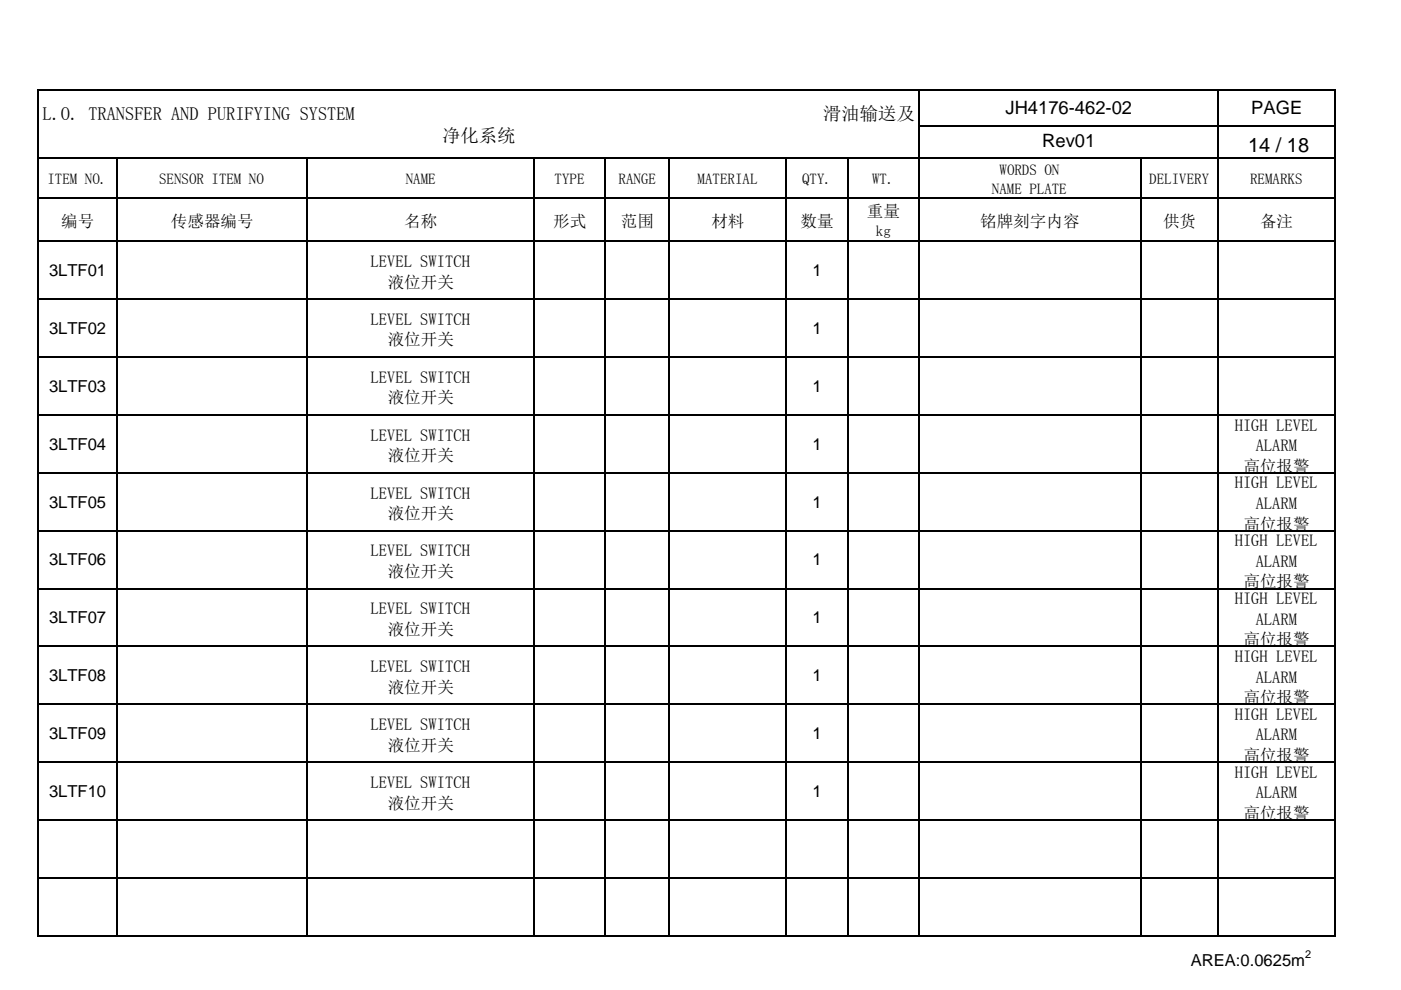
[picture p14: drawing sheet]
<svg xmlns="http://www.w3.org/2000/svg" width="297mm" height="210mm" viewBox="0 0 297 210" stroke-linecap="round" stroke-linejoin="round" font-family="sans-serif">
<defs><g id="words">
<text font-size="4.2" x="264.6" y="32.3">14 / 18</text>
<g font-size="3.9">
<text x="9" y="25.4">L.O. TRANSFER AND PURIFYING SYSTEM</text>
<text x="174.5" y="25.4">滑油输送及</text>
<text x="213.2" y="24.1">JH4176-462-02</text>
<text x="265.3" y="24.3">PAGE</text>
<text x="93.7" y="30.2">净化系统</text>
<text x="221" y="31.3">Rev01</text>
</g>
<g font-size="3.5">
<text x="183.8" y="46.1">重量</text>
<text x="13" y="48">编号</text>
<text x="36.2" y="48">传感器编号</text>
<text x="85.7" y="48">名称</text>
<text x="117.3" y="48">形式</text>
<text x="131.7" y="48">范围</text>
<text x="150.8" y="48">材料</text>
<text x="169.8" y="48">数量</text>
<text x="207.8" y="48">铭牌刻字内容</text>
<text x="246.6" y="48">供货</text>
<text x="267.2" y="48">备注</text>
<text x="10.4" y="58.5">3LTF01</text>
<text x="78.6" y="56.6">LEVEL SWITCH</text>
<text x="172.3" y="58.5">1</text>
<text x="82.2" y="61">液位开关</text>
<text x="10.4" y="70.8">3LTF02</text>
<text x="78.6" y="68.9">LEVEL SWITCH</text>
<text x="172.3" y="70.8">1</text>
<text x="82.2" y="73.3">液位开关</text>
<text x="10.4" y="83.1">3LTF03</text>
<text x="78.6" y="81.2">LEVEL SWITCH</text>
<text x="172.3" y="83.1">1</text>
<text x="82.2" y="85.6">液位开关</text>
<text x="10.4" y="95.4">3LTF04</text>
<text x="78.6" y="93.5">LEVEL SWITCH</text>
<text x="172.3" y="95.4">1</text>
<text x="261.8" y="91.3">HIGH LEVEL</text>
<text x="266.2" y="95.7">ALARM</text>
<text x="82.2" y="97.8">液位开关</text>
<text x="263.6" y="100">高位报警</text>
<text x="10.4" y="107.7">3LTF05</text>
<text x="78.6" y="105.7">LEVEL SWITCH</text>
<text x="172.3" y="107.7">1</text>
<text x="261.8" y="103.6">HIGH LEVEL</text>
<text x="266.2" y="108">ALARM</text>
<text x="82.2" y="110.1">液位开关</text>
<text x="263.6" y="112.3">高位报警</text>
<text x="10.4" y="119.9">3LTF06</text>
<text x="78.6" y="118">LEVEL SWITCH</text>
<text x="172.3" y="119.9">1</text>
<text x="261.8" y="115.9">HIGH LEVEL</text>
<text x="82.2" y="122.4">液位开关</text>
<text x="263.6" y="124.6">高位报警</text>
<text x="266.2" y="120.2">ALARM</text>
<text x="78.6" y="130.3">LEVEL SWITCH</text>
<text x="261.8" y="128.1">HIGH LEVEL</text>
<text x="10.4" y="132.2">3LTF07</text>
<text x="82.2" y="134.7">液位开关</text>
<text x="172.3" y="132.2">1</text>
<text x="263.6" y="136.9">高位报警</text>
<text x="266.2" y="132.5">ALARM</text>
<text x="78.6" y="142.6">LEVEL SWITCH</text>
<text x="261.8" y="140.4">HIGH LEVEL</text>
<text x="10.4" y="144.5">3LTF08</text>
<text x="82.2" y="146.9">液位开关</text>
<text x="172.3" y="144.5">1</text>
<text x="263.6" y="149.1">高位报警</text>
<text x="266.2" y="144.8">ALARM</text>
<text x="78.6" y="154.9">LEVEL SWITCH</text>
<text x="261.8" y="152.7">HIGH LEVEL</text>
<text x="10.4" y="156.8">3LTF09</text>
<text x="82.2" y="159.2">液位开关</text>
<text x="172.3" y="156.8">1</text>
<text x="263.6" y="161.4">高位报警</text>
<text x="266.2" y="157.1">ALARM</text>
<text x="78.6" y="167.1">LEVEL SWITCH</text>
<text x="261.8" y="165">HIGH LEVEL</text>
<text x="10.4" y="169">3LTF10</text>
<text x="82.2" y="171.5">液位开关</text>
<text x="172.3" y="169">1</text>
<text x="263.6" y="173.7">高位报警</text>
<text x="266.2" y="169.3">ALARM</text>
<text x="252.5" y="204.9">AREA:0.0625m</text>
</g>
<g font-size="3.2">
<text x="10.1" y="39.1">ITEM NO.</text>
<text x="33.7" y="39.1">SENSOR ITEM NO</text>
<text x="86" y="39.1">NAME</text>
<text x="117.6" y="39.1">TYPE</text>
<text x="131.1" y="39.1">RANGE</text>
<text x="147.9" y="39.1">MATERIAL</text>
<text x="170" y="39.1">QTY.</text>
<text x="184.9" y="39.1">WT.</text>
<text x="210.3" y="41.1">NAME PLATE</text>
<text x="211.9" y="37.1">WORDS ON</text>
<text x="243.7" y="39.1">DELIVERY</text>
<text x="265" y="39.1">REMARKS</text>
<text x="185.7" y="50.1">kg</text>
</g>
<text font-size="2.3" x="276.7" y="203.2">2</text>
</g></defs>
<g fill="none" stroke="#000" stroke-width=".34">
<path d="M8.1 19v179.7M8.3 19.1h274.9M194.8 19.3v179.4M258.3 19.3v179.4M283 19.3v179.4M8.3 33.5h274.9M24.8 33.7v165M65.1 33.7v165M113.3 33.7v165M128.3 33.7v165M141.9 33.7v165M166.7 33.7v165"/>
<path d="M179.8 33.7v165M195 26.6h88.2M241.8 33.7v165M8.3 42h274.9M8.3 51.2h274.9M8.3 63.5h274.9M8.3 75.7h274.9M8.3 88h274.9M8.3 100.3h274.9M8.3 112.6h274.9M8.3 124.8h274.9M8.3 137.1h274.9"/>
<path d="M8.3 149.4h274.9M8.3 161.7h274.9M8.3 173.9h274.9M8.3 186.2h274.9M8.3 198.5h274.9"/>
</g>
<use href="#words"/>
</svg>
